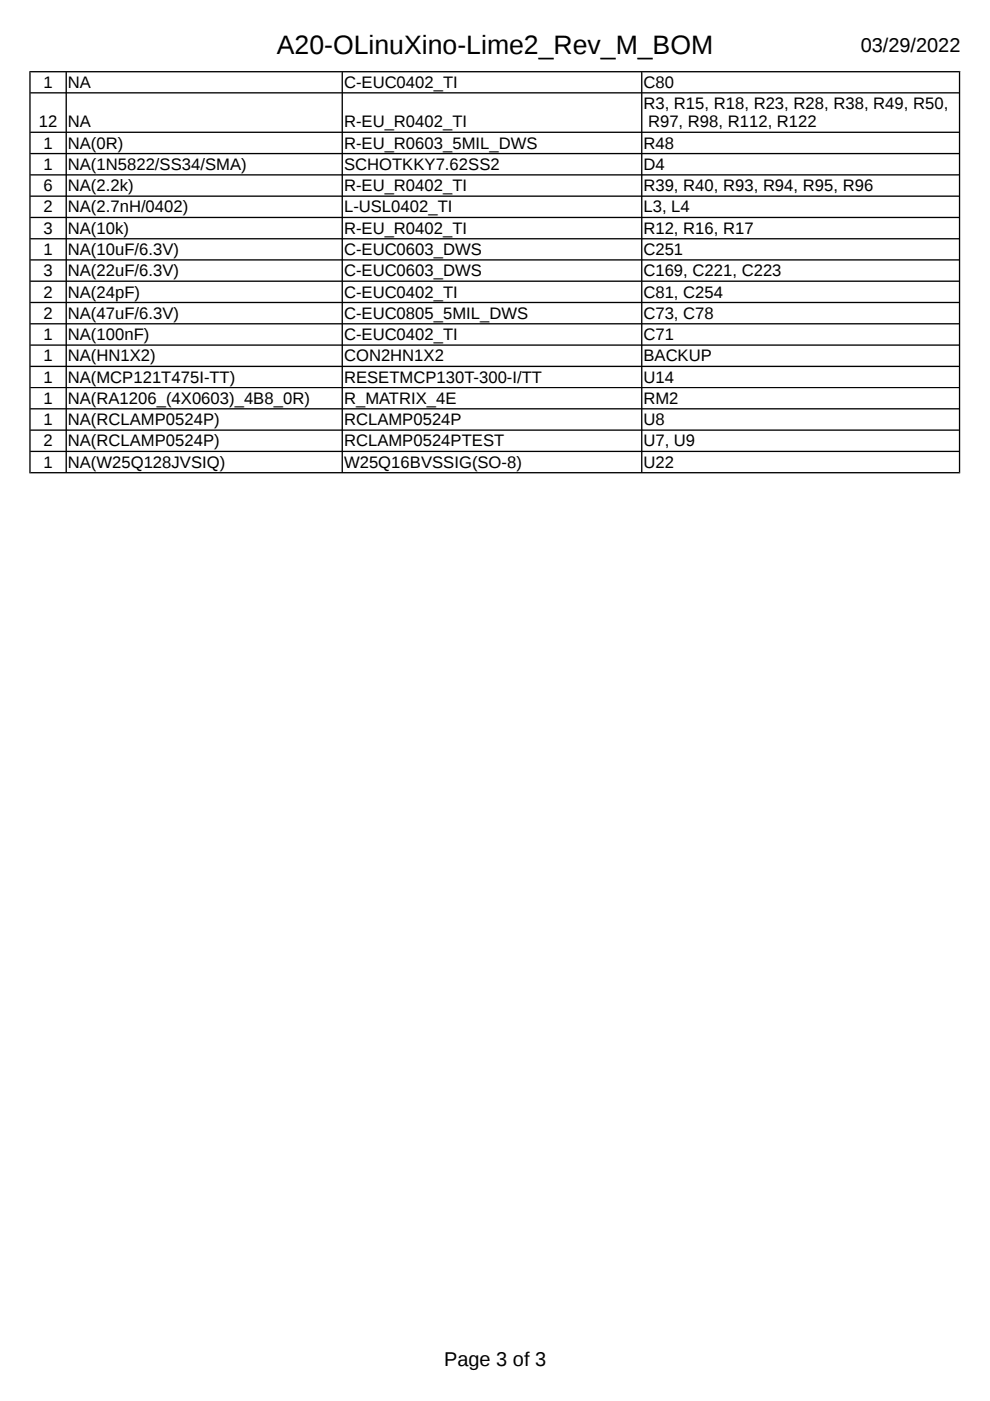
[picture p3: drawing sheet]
<svg xmlns="http://www.w3.org/2000/svg" width="210mm" height="297mm" viewBox="0 0 210 297" stroke-linecap="round" stroke-linejoin="round" font-family="sans-serif">
<defs><g id="words">
<text font-size="5.6" x="58.7" y="11.5">A20-OLinuXino-Lime2_Rev_M_BOM</text>
<g font-size="4.2">
<text x="182.5" y="11">03/29/2022</text>
<text x="94.2" y="289.6">Page 3 of 3</text>
</g>
<g font-size="3.5">
<text x="9.2" y="18.6">1</text>
<text x="14.4" y="18.6">NA</text>
<text x="73" y="18.6">C-EUC0402_TI</text>
<text x="136.4" y="18.6">C80</text>
<text x="136.4" y="23">R3, R15, R18, R23, R28, R38, R49, R50,</text>
<text x="8.2" y="27">12</text>
<text x="14.4" y="27">NA</text>
<text x="73" y="27">R-EU_R0402_TI</text>
<text x="137.4" y="27">R97, R98, R112, R122</text>
<text x="9.2" y="31.5">1</text>
<text x="9.2" y="36">1</text>
<text x="14.4" y="31.5">NA(0R)</text>
<text x="14.4" y="36">NA(1N5822/SS34/SMA)</text>
<text x="73" y="31.5">R-EU_R0603_5MIL_DWS</text>
<text x="73" y="36">SCHOTKKY7.62SS2</text>
<text x="136.4" y="31.5">R48</text>
<text x="136.4" y="36">D4</text>
<text x="9.2" y="40.5">6</text>
<text x="14.4" y="40.5">NA(2.2k)</text>
<text x="73" y="40.5">R-EU_R0402_TI</text>
<text x="136.4" y="40.5">R39, R40, R93, R94, R95, R96</text>
<text x="9.2" y="45">2</text>
<text x="14.4" y="45">NA(2.7nH/0402)</text>
<text x="73" y="45">L-USL0402_TI</text>
<text x="136.4" y="45">L3, L4</text>
<text x="9.2" y="49.5">3</text>
<text x="14.4" y="49.5">NA(10k)</text>
<text x="73" y="49.5">R-EU_R0402_TI</text>
<text x="136.4" y="49.5">R12, R16, R17</text>
<text x="9.2" y="54">1</text>
<text x="9.2" y="58.6">3</text>
<text x="14.4" y="54">NA(10uF/6.3V)</text>
<text x="14.4" y="58.6">NA(22uF/6.3V)</text>
<text x="73" y="54">C-EUC0603_DWS</text>
<text x="73" y="58.6">C-EUC0603_DWS</text>
<text x="136.4" y="54">C251</text>
<text x="136.4" y="58.6">C169, C221, C223</text>
<text x="9.2" y="63.1">2</text>
<text x="14.4" y="63.1">NA(24pF)</text>
<text x="73" y="63.1">C-EUC0402_TI</text>
<text x="136.4" y="63.1">C81, C254</text>
<text x="9.2" y="67.6">2</text>
<text x="14.4" y="67.6">NA(47uF/6.3V)</text>
<text x="73" y="67.6">C-EUC0805_5MIL_DWS</text>
<text x="136.4" y="67.6">C73, C78</text>
<text x="9.2" y="72.1">1</text>
<text x="9.2" y="76.6">1</text>
<text x="14.4" y="72.1">NA(100nF)</text>
<text x="14.4" y="76.6">NA(HN1X2)</text>
<text x="73" y="72.1">C-EUC0402_TI</text>
<text x="73" y="76.6">CON2HN1X2</text>
<text x="136.4" y="72.1">C71</text>
<text x="136.4" y="76.6">BACKUP</text>
<text x="9.2" y="81.1">1</text>
<text x="14.4" y="81.1">NA(MCP121T475I-TT)</text>
<text x="73" y="81.1">RESETMCP130T-300-I/TT</text>
<text x="136.4" y="81.1">U14</text>
<text x="9.2" y="85.6">1</text>
<text x="14.4" y="85.6">NA(RA1206_(4X0603)_4B8_0R)</text>
<text x="73" y="85.6">R_MATRIX_4E</text>
<text x="136.4" y="85.6">RM2</text>
<text x="9.2" y="90.1">1</text>
<text x="9.2" y="94.6">2</text>
<text x="14.4" y="90.1">NA(RCLAMP0524P)</text>
<text x="14.4" y="94.6">NA(RCLAMP0524P)</text>
<text x="73" y="90.1">RCLAMP0524P</text>
<text x="73" y="94.6">RCLAMP0524PTEST</text>
<text x="136.4" y="90.1">U8</text>
<text x="136.4" y="94.6">U7, U9</text>
<text x="9.2" y="99.1">1</text>
<text x="14.4" y="99.1">NA(W25Q128JVSIQ)</text>
<text x="73" y="99.1">W25Q16BVSSIG(SO-8)</text>
<text x="136.4" y="99.1">U22</text>
</g>
</g></defs>
<g fill="#000">
<path d="M6.2 15.1h197.4l-.3 .2h-196.8z" fill-rule="evenodd"/>
<path d="M6.3 19.7l.2-.2h196.8l.1 .2-.1 .1h-196.8z" fill-rule="evenodd"/>
<path d="M6.5 27.9h196.8l.1 .1-.1 .2h-196.8l-.2-.2z" fill-rule="evenodd"/>
<path d="M6.3 32.6l.2-.2h196.8l.1 .2-.1 .1h-196.8z" fill-rule="evenodd"/>
<path d="M6.3 37.1l.2-.2h196.8l.1 .2-.1 .1h-196.8z" fill-rule="evenodd"/>
<path d="M6.5 41.5h196.8l.1 .1-.1 .1h-196.8l-.2-.1z" fill-rule="evenodd"/>
<path d="M6.5 46h196.8l.1 .1-.1 .1h-196.8l-.2-.1z" fill-rule="evenodd"/>
<path d="M6.5 50.5h196.8l.1 .1-.1 .2h-196.8l-.2-.2z" fill-rule="evenodd"/>
<path d="M6.5 55h196.8l.1 .1-.1 .1h-196.8l-.2-.1z" fill-rule="evenodd"/>
<path d="M6.5 59.5h196.8l.1 .1-.1 .2h-196.8l-.2-.2z" fill-rule="evenodd"/>
<path d="M6.3 64.1l.2-.1h196.8l.1 .1-.1 .2h-196.8z" fill-rule="evenodd"/>
<path d="M6.3 68.7l.2-.2h196.8l.1 .2-.1 .1h-196.8z" fill-rule="evenodd"/>
<path d="M6.5 73h196.8l.1 .2-.1 .1h-196.8l-.2-.1z" fill-rule="evenodd"/>
<path d="M6.5 77.5h196.8l.1 .2-.1 .1h-196.8l-.2-.1z" fill-rule="evenodd"/>
<path d="M6.5 82.1h196.8l.1 .1-196.9 .1-.2-.1z" fill-rule="evenodd"/>
<path d="M6.5 86.5h196.8l.1 .2-.1 .1h-196.8l-.2-.1z" fill-rule="evenodd"/>
<path d="M6.5 91.1h196.8l.1 .1-.1 .1h-196.8l-.2-.1z" fill-rule="evenodd"/>
<path d="M6.3 95.7l.2-.1h196.8l.1 .1-.1 .1h-196.8z" fill-rule="evenodd"/>
<path d="M6.2 15.1l.3 .2v84.8l-.3 .3z" fill-rule="evenodd"/>
<path d="M6.3 100.2l.2-.1h196.8l.3 .3h-197.4z" fill-rule="evenodd"/>
<path d="M14 15.2l.2 .1v84.8l-.2 .1-.1-.1v-84.8z" fill-rule="evenodd"/>
<path d="M72.6 15.2l.1 .1v84.8l-.1 .1-.2-.1v-84.8z" fill-rule="evenodd"/>
<path d="M136.1 15.2l.1 .1v84.8l-.1 .1-.2-.1v-84.8z" fill-rule="evenodd"/>
<path d="M203.3 15.3l.3-.2v85.3l-.3-.3z" fill-rule="evenodd"/>
</g>
<use href="#words"/>
</svg>
